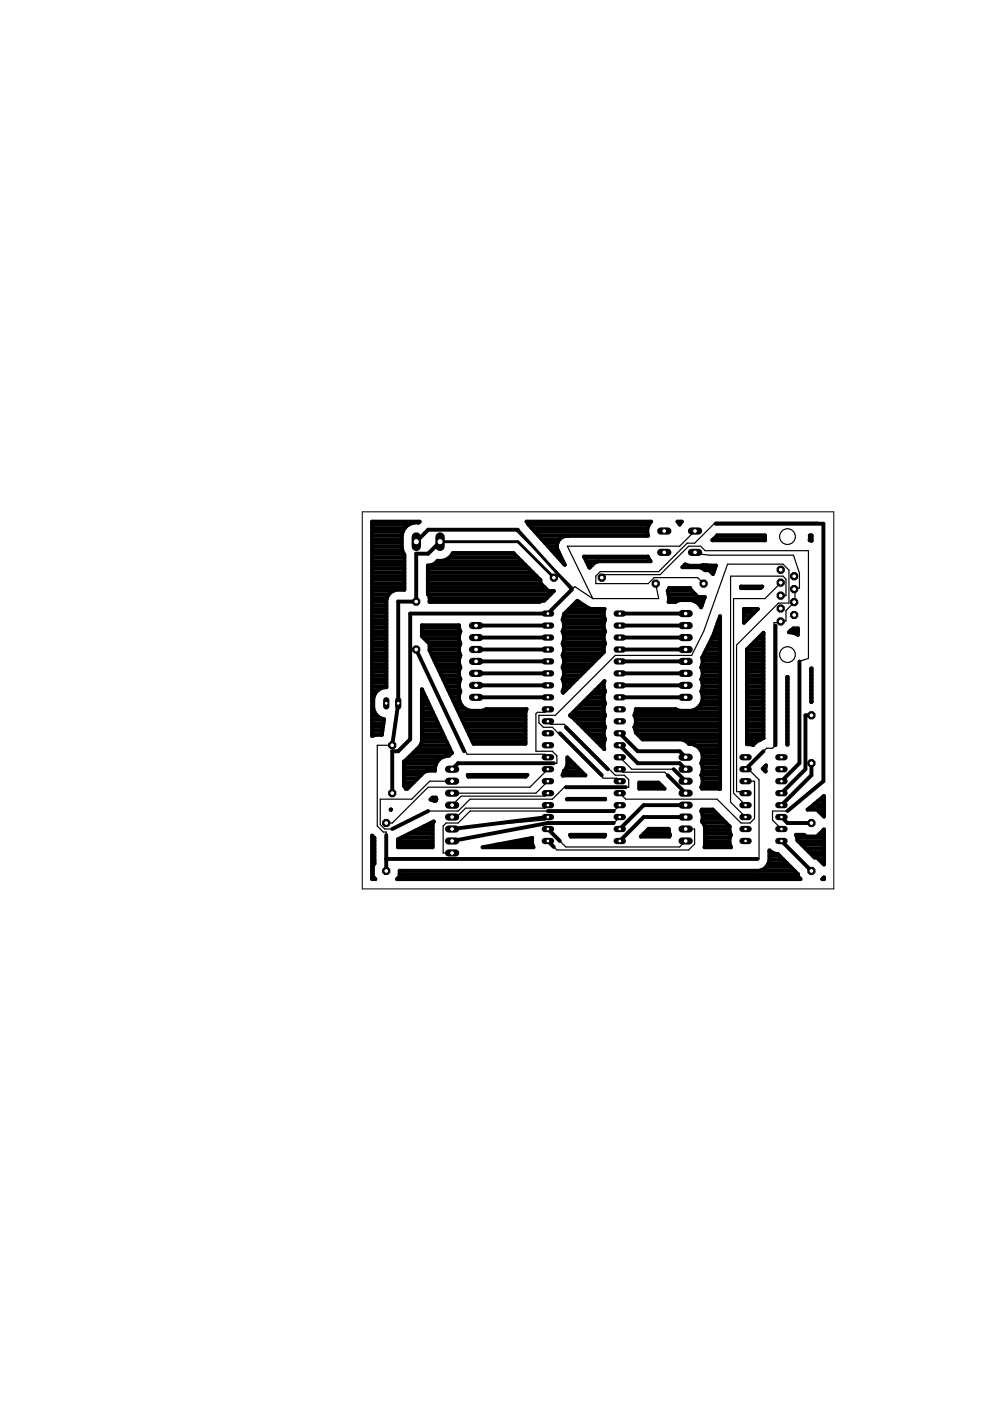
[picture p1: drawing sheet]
<svg xmlns="http://www.w3.org/2000/svg" width="210mm" height="297mm" viewBox="0 0 210 297" stroke-linecap="round" stroke-linejoin="round" font-family="sans-serif">
<g fill="none" stroke="#000" stroke-width=".25">
<path d="M88.3 114.9h.3l2.5-2.6h18.1l12.4 12.4M93.3 114.9h-.3l-2.5 2.5h-2.3M147.4 112.6l-3.3 3.2h-23.8l5.4 11.1M147.4 117.1l.2 .3 2.9 .3h17.7l1.3 3.8v3.2h-.9l-.2 .2 .2 .1v2.6l-2 1.9v2.2h-.9l-.3 .3h-1.3v26.3l-.3 .3h-1.3l-4.4 4.5M87 130.1v26.3l-2.9 2.9h-.9M88.2 137.7l10.8 22.2h16.5l.7 .6M121.2 125l.7-.6 3.8 2.5M127.6 122.5l.6-.7h11.8l6-6h2.5l1 1h21.9v22.8l-1.9 .6M139 123.7l.7 3.2h-14M149.2 123.7l-1.3-1.2h-9.2l-1.3 1.2h-11.1v-1.5l1-1h12.4l6-6h1.6l4.4-4.5h21.6l1.3 .3v54.3l-8 6.7h-2.8v1.9l1.9 1.9M165.5 126.3h1.1v-3.5l-.6-.6h-11.1v47.9l3.2 3.1M165.5 123.5l-3.3 3.4h-6.7v41.3l2.6 2.5"/>
<path d="M83.2 158h-3.2v17.1l1.3 1.3h.6v.6M116.2 152.9l.6 .7h2.9l10.8 10.8h1.9l.9 .9v1.6h-.6M116.2 150.4l-.7 .6h-1.6l-.3 .3v8h3.5l1 .9v1.6h-.7M95.9 165.6h-4.8l-3.8 3.8h-6.7v5.4l1 1h1.2l7.7-3.8h6.6l2.6-2.6h17.4l2.6-2.5h.3M116.2 163.1l-3.8 3.8h-21.6l-7.6 7.6h-1.3M116.2 172h-16.5l-2.6 2.5h-2.5l-.6 .6v5.7h1.9M116.2 173.2l-.7 .7-14.2 1.2-4.5 .7h-.9M116.2 168.2l-.7 .6h-17.7l-1.9 1.9M116.2 165.6l-2.6 2.6h-17.7M116.2 170.7l-.7 .6h-16.8l-1.9 1.9h-.9M116.2 174.5l-20.3 3.8M118.7 178.3l1.3 1.3h24.1l1.3-1.3"/>
<path d="M131.4 165.6l-.6-.6h-2.9l-10.8-10.8h-1.9l-.9-1v-1.5h3.5l12.7-12.7h16.1l2.6-5.1 5.1-14.3h11.7l1.3 1.3v7h-2.2l-8.9 8.9v31.1h1.6l.3 .3M131.4 163.1l.6 .6h8.9l.7 .7M131.4 160.5l2.5 2.6h8.9M131.4 173.2l-1.3 1.3M131.4 170.7l-1.3 1.3M145.4 175.8h1.9v3.1l-1.3 1.3h-27.9l-.7-.6M158.1 165.6h1.9v7.9l-1 1h-1.9l-5.1-5.1h-19.3l-1.3-1.2M158.4 162.8l2.5 2.5v16.8h-.3"/>
</g>
<g fill="none" stroke="#000" stroke-width=".83">
<path d="M78.9 117.4h6.7M78.9 110.6h10.1l-.2 .2a3.1 3.1 0 0 0-3.6 2.7v2.7l.5 1.4v7.5h-1.8l-.9 .3-.7 .7-.4 .9v18.7a2.72 2.72 0 0 0-2.8 2.4 3.5 3.5 0 0 0 1.7 4.2l.6 .2-.4 3.3h-1.5l-.6 .3zM78.9 119h6.8M78.9 113.5h6.3M78.9 119.8h6.8M78.9 118.2h6.8M78.9 116.6h6.4M78.9 115.9h6.3M78.9 115.1h6.3M78.9 114.3h6.3M78.9 112.8h6.5M78.9 112h6.9"/>
<path d="M78.9 111.2h7.8M91.5 119.8h19.9M92.7 119h17.9M93.3 114.9l-2.5 2.5h-2.6v10.2h-3.8v21.5l-1.2 8.9M95.3 118.2h14.5M95.9 117.4h13.1M109.8 112.3h-19l-2.6 2.6M111.6 110.6h26.5a2.73 2.73 0 0 0-.7 3h-16.7a2.25 2.25 0 0 0-2.3 1 2.25 2.25 0 0 0 .1 2.5l1.3 2.7zM112.1 111.2h25.5M112.7 112h24.6M113.4 112.8h23.8M114.1 113.5h23.3"/>
<path d="M114.8 114.3h3.9M115.5 115.1h2.7M116.2 115.9h1.9M116.9 116.6h1.4M117.6 117.4h1M118.3 118.2h.7M119 119h.4M123.9 118.2h13.5M124.7 119.8h.9M137.4 118.2v-.2h-13.6l1.2 2.4 1-1.1 .8-.3M137.4 118.2l.5 .8h-13.6M143.6 110.6h1l-.5 .6z"/>
<path d="M144.1 111.2h.1M145.2 119.8h.4M151.3 114.3h10.9M151.7 111h22.9v54.6l-7.6 6.4M152 113.5h10.2v1.1h-11.2zM171.7 113.5h.4v1.2l-.4-.1zM171.7 114.3h.4M78.9 137.7h3M78.9 127.6h3M78.9 129.1h3M78.9 139.3h3M78.9 138.5h3"/>
<path d="M78.9 136.9h3M78.9 136.2h3M78.9 135.4h3M78.9 134.6h3M78.9 133.8h3M78.9 133.1h3M78.9 132.3h3M78.9 131.5h3M78.9 130.7h3M78.9 129.9h3M78.9 128.4h3M78.9 126.8h3.1"/>
<path d="M78.9 126h3.5M78.9 125.2h4.6M78.9 124.5h6.8M78.9 123.7h6.8M78.9 122.9h6.8M78.9 122.1h6.8M78.9 121.3h6.8M78.9 120.6h6.8M88.2 137.7l10.2 21.6M89.5 132.6h7.8v.4a1.51 1.51 0 0 1 0 1.8v.7a1.51 1.51 0 0 1 0 1.8v.8a1.51 1.51 0 0 1 0 1.8v.7a1.51 1.51 0 0 1 0 1.8v.8a1.51 1.51 0 0 1 0 1.7v.8a1.51 1.51 0 0 1 0 1.8 2.88 2.88 0 0 0 2.5 3.2h2.3l1-.4h8.6l-.3 .6v6.8h-11l-9.3-19.8v-1.4l-1.6-1.6zM89.5 134.6h7.9M89.5 133.8h8.1"/>
<path d="M89.5 133.1h7.8M90 135.4h7.3M90.7 125.2h25.5M90.7 124.5h24.7M90.7 123.7h23.9M90.7 122.9h23.8M90.7 122.1h23M90.7 121.3h22.2M90.7 120.6h21.5M90.7 136.2h6.8M90.7 126h26M91.1 137.7h6.2"/>
<path d="M91.1 136.9h6.3M91.1 126.8h24.8M91.4 138.5h6.1M91.7 139.3h5.8M100.9 132.6h15.3M100.9 135.2h15.3M100.9 137.7h15.3M114.3 127.6l1.1-.3 2-2h-1.1l-1.7-1.6v-.7l-5.8-5.8h-12.8a3 3 0 0 1-3.2 1.7l-.6 .6-.9 .4h-.6v6.1l.4 .4v1.2h23.3M119.3 133.8h9M119.3 131.5h8.9M119.4 136.2h8.8M119.4 139.3h7.6"/>
<path d="M119.4 138.5h8.4M119.5 136.9h8.6M119.5 130.7h8.6M119.5 134.6h8.6M119.5 133.1h8.5M119.6 137.7h8.4M119.6 132.3v.7a1.55 1.55 0 0 0 0 1.8v.7a1.51 1.51 0 0 0 0 1.8v.8a1.51 1.51 0 0 0 0 1.8v.7a1.55 1.55 0 0 0 0 1.8M119.6 135.4h8.4M119.6 132.3h8.4M119.8 129.9h8.2M120.6 129.1h5M121.2 125l-5 5.1h-29.2v26.6l-2.6 2.6h-1.2v8.9"/>
<path d="M121.4 128.4h2.5M122.2 127.6h.5M125.2 129.1l-.6-.2-2.2-1.5-2.8 2.8v.3a1.55 1.55 0 0 0 0 1.8M125.3 129.1h.1M125.8 129.1h2.4a2.49 2.49 0 0 0 .1 2.3l-.3 .9M125.9 129.1h-.4M128 132.3v.7l.3 .9a2.52 2.52 0 0 0 0 2.5 2.27 2.27 0 0 0-.2 1.8l-8.7 8.7-.1-.3a2.68 2.68 0 0 0 0-2.6l.3-.9v-.7M131.4 132.6h14M131.4 135.2h14M131.4 137.7h14M131.4 130.1h14M141.6 125.2h5.1"/>
<path d="M141.7 126h5.7M141.9 126.8h7.5M143.2 127.6a4.4 4.4 0 0 1 5.2 .7l.3 .5 .7-2.2h-1.4l-1.7-1.7v-.2h-4.4v.2l-.3 .3 .3 1.7-.1 .7h1.5M144.7 120.3l.6-.6a5.4 5.4 0 0 0 3.8 .1l2.7 .1-.6 1.8-.8-.8h-.9l-.3-.3-.8-.3zM147.5 127.6h1.6M148.4 128.4h.4M148.9 139.3h3.8M149.1 120.6h2.5M149.3 138.5h3.4M149.7 137.7h3M150.1 136.9h2.6M150.5 136.2h2.2"/>
<path d="M150.8 121.3h.5M150.9 135.4h1.8M151.3 134.6h1.4M151.6 133.8h1.1M151.8 133.1h.9M152.1 132.3h.6M152.4 131.5h.3M152.7 130.7h.1M157.1 124.4h4.5l-.3 .3h-4.2zM157.1 124.5h4.4M157.7 129.1h3l-3 3zM157.7 131.5h.6"/>
<path d="M157.7 130.7h1.4M157.7 129.9h2.2M158.4 137.7h3.5M158.4 137.7l3.5-3.5v22.3l-1.4 .7-.8 .8-1.3-.2zM158.4 139.3h3.5M158.4 138.5h3.5M159.1 136.9h2.8M159.9 136.2h2M160.7 135.4h1.2M161.4 134.6h.5M164.4 132.6v25.4M167.3 134l.9-.8h1v1.4l-.4-.2z"/>
<path d="M167.5 133.8h1.7M78.9 155.7h2.1M78.9 154.9h2.2M78.9 154.1h2.3M78.9 153.4h2.4M78.9 152.6h2.5M78.9 151.8h1.1M78.9 151h.5M78.9 150.2h.3M78.9 149.4h.2M78.9 148.7h.2M78.9 147.9h.3"/>
<path d="M78.9 147.1h.6M78.9 146.3h1.3M78.9 145.5h3M78.9 144.8h3M78.9 144h3M78.9 143.2h3M78.9 142.4h3M78.9 141.6h3M78.9 140.9h3M78.9 140.1h3M87.6 159.6h8.2M88.4 158.8h7"/>
<path d="M89.1 158h6M89.5 146.1l6.3 13.6-.6 .5a2.83 2.83 0 0 0-3 3.2h-1.5l-.8 .3-3.5 3.5h-.4v-.2l-.4-.4v-5.1l3.5-3.3 .4-1zM89.5 157.2h5.2M89.5 156.5h4.8M89.5 155.7h4.5M89.5 154.9h4.1M89.5 154.1h3.7M89.5 153.4h3.4M89.5 152.6h3M89.5 151.8h2.6M89.5 151h2.3M89.5 150.2h1.9"/>
<path d="M89.5 149.4h1.5M89.5 148.7h1.2M89.5 147.9h.8M89.5 147.1h.4M89.5 146.3h.1M92.1 140.1h5.2M92.5 140.9h4.9M92.8 141.6h4.8M93.2 142.4h4.1M93.6 143.2h3.7M93.9 144h3.7M94.3 144.8h3.1"/>
<path d="M94.7 145.5h2.6M95 146.3h2.5M95.4 147.1h2M95.8 147.9h1.5M96.2 148.7h1.3M96.5 149.4h1.3M96.9 150.2h1.7M97.3 151h14.1M97.6 151.8h13.8M98 152.6h13.4M98.4 153.4h13M98.7 154.1h12.7"/>
<path d="M99.1 154.9h12.3M99.5 155.7h11.9M99.8 156.5h11.6M100.2 157.2h11.2M100.9 140.2h15.3M100.9 142.8h15.3M100.9 145.3h15.3M100.9 147.8h15.3M118.7 155.5l8.9 8.9M119.3 144h3M119.3 141.6h5.4M119.4 146.3h.6"/>
<path d="M119.5 140.9h5.9M119.5 144.8h2M119.5 143.2h3.6M119.6 145.5h1.2M119.6 142.4h4.3M119.6 140.1h6.6M120 154.2l8.9 8.9M121 151.8h7.2M121.5 151h6.6M121.9 152.6h6.1M122.3 150.2h5.7M122.6 153.4h5.4"/>
<path d="M123.1 149.4h5.1M123.4 154.1h4.9M123.9 148.7h4.2M124.2 154.9h3.9M124.7 147.9h3.3M125 155.7h3M125.5 147.1h2.6M125.8 156.5h2.4M126.2 146.3h2M126.6 157.2h1.5M127 145.5h1M127.3 158h.7"/>
<path d="M127.8 144.8h.3M128.1 158.8h.1M128.2 146.4l-.2-.7 .2-1.3-7.3 7.3 7.2 7.1a2.46 2.46 0 0 1 .2-2.1 2.52 2.52 0 0 1 0-2.5l-.3-.9v-.7M128.2 146.4l.1 .2a2.52 2.52 0 0 0 0 2.5 2.52 2.52 0 0 0 0 2.6l-.3 .9M131.4 140.2h14M131.4 142.8h14M131.4 145.3h14M131.4 147.8h14M131.4 158l3.8 3.8h8.9l1.3 1.3M131.4 155.5l3.8 3.8h8.9l1.3 1.2M134.5 154.1h18.2M134.6 151.8h18.1"/>
<path d="M134.7 154.9h18M134.7 151h18M134.8 153.4h17.9M134.8 152.6v.7l-.3 .9 .3 1.1 1.4 1.5h8.4l.9 .4 .5 .5a2.73 2.73 0 0 1 2.4 1.1M134.8 152.6h17.9M135.1 155.7h17.6M135.9 156.5h16.8M145.6 157.2h7.1M147.4 158h5.3M147.7 150.2h5M148.4 158.8a2.81 2.81 0 0 1 .3 3l.3 .9M148.4 158.8h4.3"/>
<path d="M148.5 149.4h4.2M148.7 144h4M148.8 141.6h3.9M148.8 146.3h3.9M148.8 159.6h3.9M148.9 148.7h3.8M148.9 147.1h3.8M148.9 140.9h3.8M148.9 144.8h3.8M149 142.4a1.51 1.51 0 0 1 0-1.8l-.1-1.2 2.5-4.9 1.3-3.9v36.7l-3.9-.1-.1-.3a2.68 2.68 0 0 0 0-2.5l.3-1M149 142.4v.8M149 143.2a1.51 1.51 0 0 0 0 1.7v.8a1.51 1.51 0 0 0 0 1.8 2.88 2.88 0 0 1-2.5 3.2h-2.3l-1-.4h-8.4l-.3 1.4 .3 .9"/>
<path d="M149 147.9h3.7M149 145.5h3.7M149 143.2h3.7M149 142.4h3.7M149 140.1h3.7M158.4 157.2h2M158.4 156.5h3.5M158.4 155.7h3.5M158.4 154.9h3.5M158.4 154.1h3.5M158.4 153.4h3.5M158.4 152.6h3.5"/>
<path d="M158.4 151.8h3.5M158.4 151h3.5M158.4 150.2h3.5M158.4 149.4h3.5M158.4 148.7h3.5M158.4 147.9h3.5M158.4 147.1h3.5M158.4 146.3h3.5M158.4 145.5h3.5M158.4 144.8h3.5M158.4 144h3.5M158.4 143.2h3.5"/>
<path d="M158.4 142.4h3.5M158.4 141.6h3.5M158.4 140.9h3.5M158.4 140.1h3.5M161.9 159.3l-3.8 3.8M166.9 143.5l.1 14.4zM166.9 157.2h.1M166.9 156.5h.1M166.9 155.7h.1M166.9 154.9h.1M166.9 154.1h.1M166.9 153.4h.1"/>
<path d="M166.9 152.6h.1M166.9 151.8h.1M166.9 151h.1M166.9 150.2h.1M166.9 149.4h.1M166.9 148.7h.1M166.9 147.9h.1M166.9 147.1h.1M166.9 146.3h.1M166.9 145.5h.1M166.9 144.8h.1M166.9 144h.1"/>
<path d="M169.5 140.2v21.6l-3.8 3.8M172 141.8l.1-.1v7.1zM172 148.7h.1M172 147.9h.1M172 147.1h.1M172 146.3h.1M172 145.5h.1M172 144.8h.1M172 144h.1M172 143.2h.1M172 142.4h.1M172 151.7h-1.2v11.4l-5.1 5.1"/>
<path d="M78.9 177.2l.5 .5v5.4l-.3 .4v2.3l.5 .6h-.7zM78.9 179.9h.5M78.9 179.1h.5M78.9 178.3h.5M78.9 177.5h.4M81.9 177v7.7M82.8 171.6h.1M84.4 177.9l7.6-3.7-.3 .5v4.9h-7.3zM84.4 179.1h7.3M84.4 178.3h7.3M85.2 177.5h6.5M85.6 166.6h1.4"/>
<path d="M85.6 165.8h2.2M85.6 165.1h2.9M85.6 164.3h3.7M85.6 163.5h4.9M85.6 162.7h6.6M85.6 161.9h6.9M86.1 161.1h6.9M86.8 176.8h4.9M86.9 160.4h7.4M88.3 176h3.4M89.9 175.2h1.8M90.8 172l-7.6 3.8"/>
<path d="M91.4 174.4h.5M91.7 169.1h.7l.1 .3-.1 .4-1.1-.3zM91.9 169.7h.5M99.2 164.3h12.6l-.4 .4h-12.1zM102.3 179.6l10.5-1.9a2.6 2.6 0 0 0 .3 1.9zM105.2 179.1h7.7M109.3 178.3h3.5M116.2 175.8l2.5 2.5M116.2 178.3l1.2 1.3M116.2 173.2l-20.3 2.6M116.2 172h13.9M117.4 161.8h-20.3l-1.2 1.3"/>
<path d="M119.3 164.3h4.7M119.6 163.4v.1M119.6 163.5h3.6M120 166.9h12.7M120.1 162.7h2.3M120.3 169.4h8l-8.1 .1zM120.3 160.6l3.8 3.8-4.8 .1 .3-1.1 .4-.3 .3-.8zM120.3 161.9h1.3M120.3 161.1h.6M120.9 177h7.4l-.1 .4h-7.2zM130.1 174.5h-13.9l-20.3 3.8M135.5 165.9h4.1l1.3 1.3h-5.4z"/>
<path d="M135.5 166.6h4.8M136.5 176.8h5.4M137.3 176h4.5M137.5 175.7h4.3l.2 1.3-.1 .4h-6zM141.6 164.4l3.8 3.8M142.8 163.1l2.6 2.5M145.4 173.2h-8.9l-5.1 5.1M145.4 170.7h-8.9l-5.1 5.1M148.7 172.1h2.9M148.7 164.3h4M148.8 161.9h3.9M148.8 171.6h2.3l3.6 3.6a2.43 2.43 0 0 0 .3 1.8 2.56 2.56 0 0 0 0 2.6h-5.6l.1-4.3-.4-.8-.3-.3a2.72 2.72 0 0 0-.1-2.2z"/>
<path d="M148.8 166.6h3.9M148.9 161.1h3.8M148.9 165.1h3.8M149 162.7v.7M149 173.6h4.1M149 172.8h3.3M149 165.8h3.7M149 163.5h3.7M149 162.7h3.7M149 160.4h3.7M149 174.4h4.9M149.4 175.2h5.3"/>
<path d="M149.5 179.1h5.3M149.5 178.3h5.2M149.5 177.5h5.3M149.5 176.8h5.3M149.5 176h5.2M162 162.7h.3M162.2 163.5h.1M162.3 162.7v.7M162.3 162.7l.1-.4-.7 .7 .6 .6v-.2M165.7 178.3l6.3 6.4M165.7 173.2l1.3 1.3h5M168.8 177h1.7l.4 .4h2.3l1.5-1.5v7.4l-1.5-1.5h-.5l-3.6-3.6z"/>
<path d="M169 177.5h5.7M169.2 178.3h5.5M170 179.1h4.7M170.8 179.9h3.9M171.2 171.7l3.5-2.9v4.3l-1.5-1.4zM171.6 171.3h3.1M172 161.8v2.6l-6.3 6.3M172.6 170.5h2.1M173.5 169.7h1.2M173.6 172.1h1.1M173.8 176.8h.9M174.4 172.8h.3"/>
<path d="M174.5 169h.2M174.6 176h.1M78.9 186.1h.4M78.9 185.3h.2M78.9 184.6h.2M78.9 183.8h.2M78.9 183h.5M78.9 182.2h.5M78.9 181.4h.5M78.9 180.7h.5M81.9 182.1h78.7M84.5 186.1h85"/>
<path d="M84.7 184.6h76.4a2.68 2.68 0 0 0 2-2v-2.3a2.44 2.44 0 0 0 1.8 .8l4.3 4.2v.5l.5 .6h-85.5l.5-.6zM84.7 185.3h84.5M161.2 184.6h7.2M162.5 183.8h5.1M162.9 183h4M163.1 182.2h3M163.1 181.4h2.2M163.1 180.7h.5M171.6 180.7h3.1M172.3 181.4h2.4M173.6 182.2h1.1M174.4 183h.3"/>
<path d="M174.6 186.1h.1M174.7 186v.4h-.4z"/>
</g>
<path d="M93.3 114.9h16.5l7.6 7.6M109.8 112.3l11.4 12.7" fill="none" stroke="#000" stroke-width=".61"/>
<circle cx="172" cy="184.7" r=".83" fill="#000" stroke="#000" stroke-width=".21"/>
<circle cx="172" cy="184.7" r=".51" fill="#fff" stroke="#000" stroke-width=".21"/>
<circle cx="172" cy="174.5" r=".83" fill="#000" stroke="#000" stroke-width=".21"/>
<circle cx="172" cy="174.5" r=".51" fill="#fff" stroke="#000" stroke-width=".21"/>
<circle cx="172" cy="161.8" r=".83" fill="#000" stroke="#000" stroke-width=".21"/>
<circle cx="172" cy="161.8" r=".51" fill="#fff" stroke="#000" stroke-width=".21"/>
<circle cx="172" cy="151.7" r=".83" fill="#000" stroke="#000" stroke-width=".21"/>
<circle cx="172" cy="151.7" r=".51" fill="#fff" stroke="#000" stroke-width=".21"/>
<circle cx="149.2" cy="123.7" r=".83" fill="#000" stroke="#000" stroke-width=".21"/>
<circle cx="149.2" cy="123.7" r=".51" fill="#fff" stroke="#000" stroke-width=".21"/>
<circle cx="139" cy="123.7" r=".83" fill="#000" stroke="#000" stroke-width=".21"/>
<circle cx="139" cy="123.7" r=".51" fill="#fff" stroke="#000" stroke-width=".21"/>
<circle cx="127.6" cy="122.5" r=".83" fill="#000" stroke="#000" stroke-width=".21"/>
<circle cx="127.6" cy="122.5" r=".51" fill="#fff" stroke="#000" stroke-width=".21"/>
<circle cx="117.4" cy="122.5" r=".83" fill="#000" stroke="#000" stroke-width=".21"/>
<circle cx="117.4" cy="122.5" r=".51" fill="#fff" stroke="#000" stroke-width=".21"/>
<circle cx="88.2" cy="137.7" r=".83" fill="#000" stroke="#000" stroke-width=".21"/>
<circle cx="88.2" cy="137.7" r=".51" fill="#fff" stroke="#000" stroke-width=".21"/>
<circle cx="88.2" cy="127.6" r=".83" fill="#000" stroke="#000" stroke-width=".21"/>
<circle cx="88.2" cy="127.6" r=".51" fill="#fff" stroke="#000" stroke-width=".21"/>
<circle cx="81.9" cy="174.5" r=".83" fill="#000" stroke="#000" stroke-width=".21"/>
<circle cx="81.9" cy="174.5" r=".51" fill="#fff" stroke="#000" stroke-width=".21"/>
<circle cx="81.9" cy="184.7" r=".83" fill="#000" stroke="#000" stroke-width=".21"/>
<circle cx="81.9" cy="184.7" r=".51" fill="#fff" stroke="#000" stroke-width=".21"/>
<circle cx="83.2" cy="168.2" r=".83" fill="#000" stroke="#000" stroke-width=".21"/>
<circle cx="83.2" cy="168.2" r=".51" fill="#fff" stroke="#000" stroke-width=".21"/>
<circle cx="83.2" cy="158" r=".83" fill="#000" stroke="#000" stroke-width=".21"/>
<circle cx="83.2" cy="158" r=".51" fill="#fff" stroke="#000" stroke-width=".21"/>
<path d="M81.9 148.5v1.3" fill="none" stroke="#000" stroke-width="1.3"/>
<circle cx="81.9" cy="149.1" r=".4" fill="#fff" stroke="#000" stroke-width=".21"/>
<path d="M84.4 148.5v1.3" fill="none" stroke="#000" stroke-width="1.3"/>
<circle cx="84.4" cy="149.1" r=".4" fill="#fff" stroke="#000" stroke-width=".21"/>
<path d="M165 178.3h1.3" fill="none" stroke="#000" stroke-width="1.3"/>
<circle cx="165.7" cy="178.3" r=".4" fill="#fff" stroke="#000" stroke-width=".21"/>
<path d="M165 175.8h1.3" fill="none" stroke="#000" stroke-width="1.3"/>
<circle cx="165.7" cy="175.8" r=".4" fill="#fff" stroke="#000" stroke-width=".21"/>
<path d="M165 163.1h1.3" fill="none" stroke="#000" stroke-width="1.3"/>
<circle cx="165.7" cy="163.1" r=".4" fill="#fff" stroke="#000" stroke-width=".21"/>
<path d="M165 160.5h1.3" fill="none" stroke="#000" stroke-width="1.3"/>
<circle cx="165.7" cy="160.5" r=".4" fill="#fff" stroke="#000" stroke-width=".21"/>
<path d="M165 173.2h1.3" fill="none" stroke="#000" stroke-width="1.3"/>
<circle cx="165.7" cy="173.2" r=".4" fill="#fff" stroke="#000" stroke-width=".21"/>
<path d="M165 170.7h1.3" fill="none" stroke="#000" stroke-width="1.3"/>
<circle cx="165.7" cy="170.7" r=".4" fill="#fff" stroke="#000" stroke-width=".21"/>
<path d="M165 165.6h1.3" fill="none" stroke="#000" stroke-width="1.3"/>
<circle cx="165.7" cy="165.6" r=".4" fill="#fff" stroke="#000" stroke-width=".21"/>
<path d="M165 168.2h1.3" fill="none" stroke="#000" stroke-width="1.3"/>
<circle cx="165.7" cy="168.2" r=".4" fill="#fff" stroke="#000" stroke-width=".21"/>
<path d="M157.4 160.5h1.3" fill="none" stroke="#000" stroke-width="1.3"/>
<circle cx="158.1" cy="160.5" r=".4" fill="#fff" stroke="#000" stroke-width=".21"/>
<path d="M157.4 163.1h1.3" fill="none" stroke="#000" stroke-width="1.3"/>
<circle cx="158.1" cy="163.1" r=".4" fill="#fff" stroke="#000" stroke-width=".21"/>
<path d="M157.4 165.6h1.3" fill="none" stroke="#000" stroke-width="1.3"/>
<circle cx="158.1" cy="165.6" r=".4" fill="#fff" stroke="#000" stroke-width=".21"/>
<path d="M157.4 168.2h1.3" fill="none" stroke="#000" stroke-width="1.3"/>
<circle cx="158.1" cy="168.2" r=".4" fill="#fff" stroke="#000" stroke-width=".21"/>
<path d="M157.4 170.7h1.3" fill="none" stroke="#000" stroke-width="1.3"/>
<circle cx="158.1" cy="170.7" r=".4" fill="#fff" stroke="#000" stroke-width=".21"/>
<path d="M157.4 173.2h1.3" fill="none" stroke="#000" stroke-width="1.3"/>
<circle cx="158.1" cy="173.2" r=".4" fill="#fff" stroke="#000" stroke-width=".21"/>
<path d="M157.4 175.8h1.3" fill="none" stroke="#000" stroke-width="1.3"/>
<circle cx="158.1" cy="175.8" r=".4" fill="#fff" stroke="#000" stroke-width=".21"/>
<path d="M157.4 178.3h1.3" fill="none" stroke="#000" stroke-width="1.3"/>
<circle cx="158.1" cy="178.3" r=".4" fill="#fff" stroke="#000" stroke-width=".21"/>
<path d="M140.1 112.6h1.5" fill="none" stroke="#000" stroke-width="1.5"/>
<circle cx="140.8" cy="112.6" r=".51" fill="#fff" stroke="#000" stroke-width=".21"/>
<path d="M140.1 117.1h1.5" fill="none" stroke="#000" stroke-width="1.5"/>
<circle cx="140.8" cy="117.1" r=".51" fill="#fff" stroke="#000" stroke-width=".21"/>
<path d="M146.6 112.6h1.5" fill="none" stroke="#000" stroke-width="1.5"/>
<circle cx="147.4" cy="112.6" r=".51" fill="#fff" stroke="#000" stroke-width=".21"/>
<path d="M146.6 117.1h1.5" fill="none" stroke="#000" stroke-width="1.5"/>
<circle cx="147.4" cy="117.1" r=".51" fill="#fff" stroke="#000" stroke-width=".21"/>
<path d="M100.2 147.8h1.5" fill="none" stroke="#000" stroke-width="1.5"/>
<circle cx="100.9" cy="147.8" r=".51" fill="#fff" stroke="#000" stroke-width=".21"/>
<path d="M100.2 145.3h1.5" fill="none" stroke="#000" stroke-width="1.5"/>
<circle cx="100.9" cy="145.3" r=".51" fill="#fff" stroke="#000" stroke-width=".21"/>
<path d="M100.2 142.8h1.5" fill="none" stroke="#000" stroke-width="1.5"/>
<circle cx="100.9" cy="142.8" r=".51" fill="#fff" stroke="#000" stroke-width=".21"/>
<path d="M100.2 140.2h1.5" fill="none" stroke="#000" stroke-width="1.5"/>
<circle cx="100.9" cy="140.2" r=".51" fill="#fff" stroke="#000" stroke-width=".21"/>
<path d="M100.2 137.7h1.5" fill="none" stroke="#000" stroke-width="1.5"/>
<circle cx="100.9" cy="137.7" r=".51" fill="#fff" stroke="#000" stroke-width=".21"/>
<path d="M100.2 135.2h1.5" fill="none" stroke="#000" stroke-width="1.5"/>
<circle cx="100.9" cy="135.2" r=".51" fill="#fff" stroke="#000" stroke-width=".21"/>
<path d="M100.2 132.6h1.5" fill="none" stroke="#000" stroke-width="1.5"/>
<circle cx="100.9" cy="132.6" r=".51" fill="#fff" stroke="#000" stroke-width=".21"/>
<path d="M144.6 160.5h1.5" fill="none" stroke="#000" stroke-width="1.5"/>
<circle cx="145.4" cy="160.5" r=".51" fill="#fff" stroke="#000" stroke-width=".21"/>
<path d="M144.6 163.1h1.5" fill="none" stroke="#000" stroke-width="1.5"/>
<circle cx="145.4" cy="163.1" r=".51" fill="#fff" stroke="#000" stroke-width=".21"/>
<path d="M144.6 165.6h1.5" fill="none" stroke="#000" stroke-width="1.5"/>
<circle cx="145.4" cy="165.6" r=".51" fill="#fff" stroke="#000" stroke-width=".21"/>
<path d="M144.6 168.2h1.5" fill="none" stroke="#000" stroke-width="1.5"/>
<circle cx="145.4" cy="168.2" r=".51" fill="#fff" stroke="#000" stroke-width=".21"/>
<path d="M144.6 170.7h1.5" fill="none" stroke="#000" stroke-width="1.5"/>
<circle cx="145.4" cy="170.7" r=".51" fill="#fff" stroke="#000" stroke-width=".21"/>
<path d="M144.6 173.2h1.5" fill="none" stroke="#000" stroke-width="1.5"/>
<circle cx="145.4" cy="173.2" r=".51" fill="#fff" stroke="#000" stroke-width=".21"/>
<path d="M144.6 175.8h1.5" fill="none" stroke="#000" stroke-width="1.5"/>
<circle cx="145.4" cy="175.8" r=".51" fill="#fff" stroke="#000" stroke-width=".21"/>
<path d="M144.6 178.3h1.5" fill="none" stroke="#000" stroke-width="1.5"/>
<circle cx="145.4" cy="178.3" r=".51" fill="#fff" stroke="#000" stroke-width=".21"/>
<path d="M144.6 147.8h1.5" fill="none" stroke="#000" stroke-width="1.5"/>
<circle cx="145.4" cy="147.8" r=".51" fill="#fff" stroke="#000" stroke-width=".21"/>
<path d="M144.6 145.3h1.5" fill="none" stroke="#000" stroke-width="1.5"/>
<circle cx="145.4" cy="145.3" r=".51" fill="#fff" stroke="#000" stroke-width=".21"/>
<path d="M144.6 142.8h1.5" fill="none" stroke="#000" stroke-width="1.5"/>
<circle cx="145.4" cy="142.8" r=".51" fill="#fff" stroke="#000" stroke-width=".21"/>
<path d="M144.6 140.2h1.5" fill="none" stroke="#000" stroke-width="1.5"/>
<circle cx="145.4" cy="140.2" r=".51" fill="#fff" stroke="#000" stroke-width=".21"/>
<path d="M144.6 137.7h1.5" fill="none" stroke="#000" stroke-width="1.5"/>
<circle cx="145.4" cy="137.7" r=".51" fill="#fff" stroke="#000" stroke-width=".21"/>
<path d="M144.6 135.2h1.5" fill="none" stroke="#000" stroke-width="1.5"/>
<circle cx="145.4" cy="135.2" r=".51" fill="#fff" stroke="#000" stroke-width=".21"/>
<path d="M144.6 132.6h1.5" fill="none" stroke="#000" stroke-width="1.5"/>
<circle cx="145.4" cy="132.6" r=".51" fill="#fff" stroke="#000" stroke-width=".21"/>
<path d="M144.6 130.1h1.5" fill="none" stroke="#000" stroke-width="1.5"/>
<circle cx="145.4" cy="130.1" r=".51" fill="#fff" stroke="#000" stroke-width=".21"/>
<path d="M95.1 180.8h1.5" fill="none" stroke="#000" stroke-width="1.5"/>
<circle cx="95.9" cy="180.8" r=".51" fill="#fff" stroke="#000" stroke-width=".21"/>
<path d="M95.1 178.3h1.5" fill="none" stroke="#000" stroke-width="1.5"/>
<circle cx="95.9" cy="178.3" r=".51" fill="#fff" stroke="#000" stroke-width=".21"/>
<path d="M95.1 175.8h1.5" fill="none" stroke="#000" stroke-width="1.5"/>
<circle cx="95.9" cy="175.8" r=".51" fill="#fff" stroke="#000" stroke-width=".21"/>
<path d="M95.1 173.2h1.5" fill="none" stroke="#000" stroke-width="1.5"/>
<circle cx="95.9" cy="173.2" r=".51" fill="#fff" stroke="#000" stroke-width=".21"/>
<path d="M95.1 170.7h1.5" fill="none" stroke="#000" stroke-width="1.5"/>
<circle cx="95.9" cy="170.7" r=".51" fill="#fff" stroke="#000" stroke-width=".21"/>
<path d="M95.1 168.2h1.5" fill="none" stroke="#000" stroke-width="1.5"/>
<circle cx="95.9" cy="168.2" r=".51" fill="#fff" stroke="#000" stroke-width=".21"/>
<path d="M95.1 165.6h1.5" fill="none" stroke="#000" stroke-width="1.5"/>
<circle cx="95.9" cy="165.6" r=".51" fill="#fff" stroke="#000" stroke-width=".21"/>
<path d="M95.1 163.1h1.5" fill="none" stroke="#000" stroke-width="1.5"/>
<circle cx="95.9" cy="163.1" r=".51" fill="#fff" stroke="#000" stroke-width=".21"/>
<path d="M115.5 130.1h1.3" fill="none" stroke="#000" stroke-width="1.3"/>
<circle cx="116.2" cy="130.1" r=".4" fill="#fff" stroke="#000" stroke-width=".21"/>
<path d="M115.5 132.6h1.3" fill="none" stroke="#000" stroke-width="1.3"/>
<circle cx="116.2" cy="132.6" r=".4" fill="#fff" stroke="#000" stroke-width=".21"/>
<path d="M115.5 135.2h1.3" fill="none" stroke="#000" stroke-width="1.3"/>
<circle cx="116.2" cy="135.2" r=".4" fill="#fff" stroke="#000" stroke-width=".21"/>
<path d="M115.5 137.7h1.3" fill="none" stroke="#000" stroke-width="1.3"/>
<circle cx="116.2" cy="137.7" r=".4" fill="#fff" stroke="#000" stroke-width=".21"/>
<path d="M115.5 140.2h1.3" fill="none" stroke="#000" stroke-width="1.3"/>
<circle cx="116.2" cy="140.2" r=".4" fill="#fff" stroke="#000" stroke-width=".21"/>
<path d="M115.5 142.8h1.3" fill="none" stroke="#000" stroke-width="1.3"/>
<circle cx="116.2" cy="142.8" r=".4" fill="#fff" stroke="#000" stroke-width=".21"/>
<path d="M115.5 145.3h1.3" fill="none" stroke="#000" stroke-width="1.3"/>
<circle cx="116.2" cy="145.3" r=".4" fill="#fff" stroke="#000" stroke-width=".21"/>
<path d="M115.5 147.8h1.3" fill="none" stroke="#000" stroke-width="1.3"/>
<circle cx="116.2" cy="147.8" r=".4" fill="#fff" stroke="#000" stroke-width=".21"/>
<path d="M115.5 150.4h1.3" fill="none" stroke="#000" stroke-width="1.3"/>
<circle cx="116.2" cy="150.4" r=".4" fill="#fff" stroke="#000" stroke-width=".21"/>
<path d="M115.5 152.9h1.3" fill="none" stroke="#000" stroke-width="1.3"/>
<circle cx="116.2" cy="152.9" r=".4" fill="#fff" stroke="#000" stroke-width=".21"/>
<path d="M115.5 155.5h1.3" fill="none" stroke="#000" stroke-width="1.3"/>
<circle cx="116.2" cy="155.5" r=".4" fill="#fff" stroke="#000" stroke-width=".21"/>
<path d="M115.5 158h1.3" fill="none" stroke="#000" stroke-width="1.3"/>
<circle cx="116.2" cy="158" r=".4" fill="#fff" stroke="#000" stroke-width=".21"/>
<path d="M115.5 160.5h1.3" fill="none" stroke="#000" stroke-width="1.3"/>
<circle cx="116.2" cy="160.5" r=".4" fill="#fff" stroke="#000" stroke-width=".21"/>
<path d="M115.5 163.1h1.3" fill="none" stroke="#000" stroke-width="1.3"/>
<circle cx="116.2" cy="163.1" r=".4" fill="#fff" stroke="#000" stroke-width=".21"/>
<path d="M115.5 165.6h1.3" fill="none" stroke="#000" stroke-width="1.3"/>
<circle cx="116.2" cy="165.6" r=".4" fill="#fff" stroke="#000" stroke-width=".21"/>
<path d="M115.5 168.2h1.3" fill="none" stroke="#000" stroke-width="1.3"/>
<circle cx="116.2" cy="168.2" r=".4" fill="#fff" stroke="#000" stroke-width=".21"/>
<path d="M115.5 170.7h1.3" fill="none" stroke="#000" stroke-width="1.3"/>
<circle cx="116.2" cy="170.7" r=".4" fill="#fff" stroke="#000" stroke-width=".21"/>
<path d="M115.5 173.2h1.3" fill="none" stroke="#000" stroke-width="1.3"/>
<circle cx="116.2" cy="173.2" r=".4" fill="#fff" stroke="#000" stroke-width=".21"/>
<path d="M115.5 175.8h1.3" fill="none" stroke="#000" stroke-width="1.3"/>
<circle cx="116.2" cy="175.8" r=".4" fill="#fff" stroke="#000" stroke-width=".21"/>
<path d="M115.5 178.3h1.3" fill="none" stroke="#000" stroke-width="1.3"/>
<circle cx="116.2" cy="178.3" r=".4" fill="#fff" stroke="#000" stroke-width=".21"/>
<path d="M130.7 178.3h1.4" fill="none" stroke="#000" stroke-width="1.3"/>
<circle cx="131.4" cy="178.3" r=".4" fill="#fff" stroke="#000" stroke-width=".21"/>
<path d="M130.7 175.8h1.4" fill="none" stroke="#000" stroke-width="1.3"/>
<circle cx="131.4" cy="175.8" r=".4" fill="#fff" stroke="#000" stroke-width=".21"/>
<path d="M130.7 173.2h1.4" fill="none" stroke="#000" stroke-width="1.3"/>
<circle cx="131.4" cy="173.2" r=".4" fill="#fff" stroke="#000" stroke-width=".21"/>
<path d="M130.7 170.7h1.4" fill="none" stroke="#000" stroke-width="1.3"/>
<circle cx="131.4" cy="170.7" r=".4" fill="#fff" stroke="#000" stroke-width=".21"/>
<path d="M130.7 168.2h1.4" fill="none" stroke="#000" stroke-width="1.3"/>
<circle cx="131.4" cy="168.2" r=".4" fill="#fff" stroke="#000" stroke-width=".21"/>
<path d="M130.7 165.6h1.4" fill="none" stroke="#000" stroke-width="1.3"/>
<circle cx="131.4" cy="165.6" r=".4" fill="#fff" stroke="#000" stroke-width=".21"/>
<path d="M130.7 163.1h1.4" fill="none" stroke="#000" stroke-width="1.3"/>
<circle cx="131.4" cy="163.1" r=".4" fill="#fff" stroke="#000" stroke-width=".21"/>
<path d="M130.7 160.5h1.4" fill="none" stroke="#000" stroke-width="1.3"/>
<circle cx="131.4" cy="160.5" r=".4" fill="#fff" stroke="#000" stroke-width=".21"/>
<path d="M130.7 158h1.4" fill="none" stroke="#000" stroke-width="1.3"/>
<circle cx="131.4" cy="158" r=".4" fill="#fff" stroke="#000" stroke-width=".21"/>
<path d="M130.7 155.5h1.4" fill="none" stroke="#000" stroke-width="1.3"/>
<circle cx="131.4" cy="155.5" r=".4" fill="#fff" stroke="#000" stroke-width=".21"/>
<path d="M130.7 152.9h1.4" fill="none" stroke="#000" stroke-width="1.3"/>
<circle cx="131.4" cy="152.9" r=".4" fill="#fff" stroke="#000" stroke-width=".21"/>
<path d="M130.7 150.4h1.4" fill="none" stroke="#000" stroke-width="1.3"/>
<circle cx="131.4" cy="150.4" r=".4" fill="#fff" stroke="#000" stroke-width=".21"/>
<path d="M130.7 147.8h1.4" fill="none" stroke="#000" stroke-width="1.3"/>
<circle cx="131.4" cy="147.8" r=".4" fill="#fff" stroke="#000" stroke-width=".21"/>
<path d="M130.7 145.3h1.4" fill="none" stroke="#000" stroke-width="1.3"/>
<circle cx="131.4" cy="145.3" r=".4" fill="#fff" stroke="#000" stroke-width=".21"/>
<path d="M130.7 142.8h1.4" fill="none" stroke="#000" stroke-width="1.3"/>
<circle cx="131.4" cy="142.8" r=".4" fill="#fff" stroke="#000" stroke-width=".21"/>
<path d="M130.7 140.2h1.4" fill="none" stroke="#000" stroke-width="1.3"/>
<circle cx="131.4" cy="140.2" r=".4" fill="#fff" stroke="#000" stroke-width=".21"/>
<path d="M130.7 137.7h1.4" fill="none" stroke="#000" stroke-width="1.3"/>
<circle cx="131.4" cy="137.7" r=".4" fill="#fff" stroke="#000" stroke-width=".21"/>
<path d="M130.7 135.2h1.4" fill="none" stroke="#000" stroke-width="1.3"/>
<circle cx="131.4" cy="135.2" r=".4" fill="#fff" stroke="#000" stroke-width=".21"/>
<path d="M130.7 132.6h1.4" fill="none" stroke="#000" stroke-width="1.3"/>
<circle cx="131.4" cy="132.6" r=".4" fill="#fff" stroke="#000" stroke-width=".21"/>
<path d="M130.7 130.1h1.4" fill="none" stroke="#000" stroke-width="1.3"/>
<circle cx="131.4" cy="130.1" r=".4" fill="#fff" stroke="#000" stroke-width=".21"/>
<path d="M88.3 113.9v1.9" fill="none" stroke="#000" stroke-width="2"/>
<circle cx="88.3" cy="114.9" r=".66" fill="#fff" stroke="#000" stroke-width=".21"/>
<path d="M93.3 113.9v1.9" fill="none" stroke="#000" stroke-width="2"/>
<circle cx="93.3" cy="114.9" r=".66" fill="#fff" stroke="#000" stroke-width=".21"/>
<circle cx="165.5" cy="120.8" r=".83" fill="#000" stroke="#000" stroke-width=".21"/>
<circle cx="165.5" cy="120.8" r=".51" fill="#fff" stroke="#000" stroke-width=".21"/>
<circle cx="165.5" cy="123.5" r=".83" fill="#000" stroke="#000" stroke-width=".21"/>
<circle cx="165.5" cy="123.5" r=".51" fill="#fff" stroke="#000" stroke-width=".21"/>
<circle cx="165.5" cy="126.3" r=".83" fill="#000" stroke="#000" stroke-width=".21"/>
<circle cx="165.5" cy="126.3" r=".51" fill="#fff" stroke="#000" stroke-width=".21"/>
<circle cx="165.5" cy="129" r=".83" fill="#000" stroke="#000" stroke-width=".21"/>
<circle cx="165.5" cy="129" r=".51" fill="#fff" stroke="#000" stroke-width=".21"/>
<circle cx="165.5" cy="131.8" r=".83" fill="#000" stroke="#000" stroke-width=".21"/>
<circle cx="165.5" cy="131.8" r=".51" fill="#fff" stroke="#000" stroke-width=".21"/>
<circle cx="168.4" cy="122.2" r=".83" fill="#000" stroke="#000" stroke-width=".21"/>
<circle cx="168.4" cy="122.2" r=".51" fill="#fff" stroke="#000" stroke-width=".21"/>
<circle cx="168.4" cy="124.9" r=".83" fill="#000" stroke="#000" stroke-width=".21"/>
<circle cx="168.4" cy="124.9" r=".51" fill="#fff" stroke="#000" stroke-width=".21"/>
<circle cx="168.4" cy="127.7" r=".83" fill="#000" stroke="#000" stroke-width=".21"/>
<circle cx="168.4" cy="127.7" r=".51" fill="#fff" stroke="#000" stroke-width=".21"/>
<circle cx="168.4" cy="130.4" r=".83" fill="#000" stroke="#000" stroke-width=".21"/>
<circle cx="168.4" cy="130.4" r=".51" fill="#fff" stroke="#000" stroke-width=".21"/>
<g fill="none" stroke="#000" stroke-width=".21">
<path d="M76.8 108.5h100v80h-100z"/>
<circle cx="167" cy="138.8" r="1.65"/>
</g>
<circle cx="167" cy="138.8" r="1.65" fill="#fff" stroke="#000" stroke-width=".21"/>
<circle cx="167" cy="113.8" r="1.65" fill="none" stroke="#000" stroke-width=".21"/>
<circle cx="167" cy="113.8" r="1.65" fill="#fff" stroke="#000" stroke-width=".21"/>
</svg>
